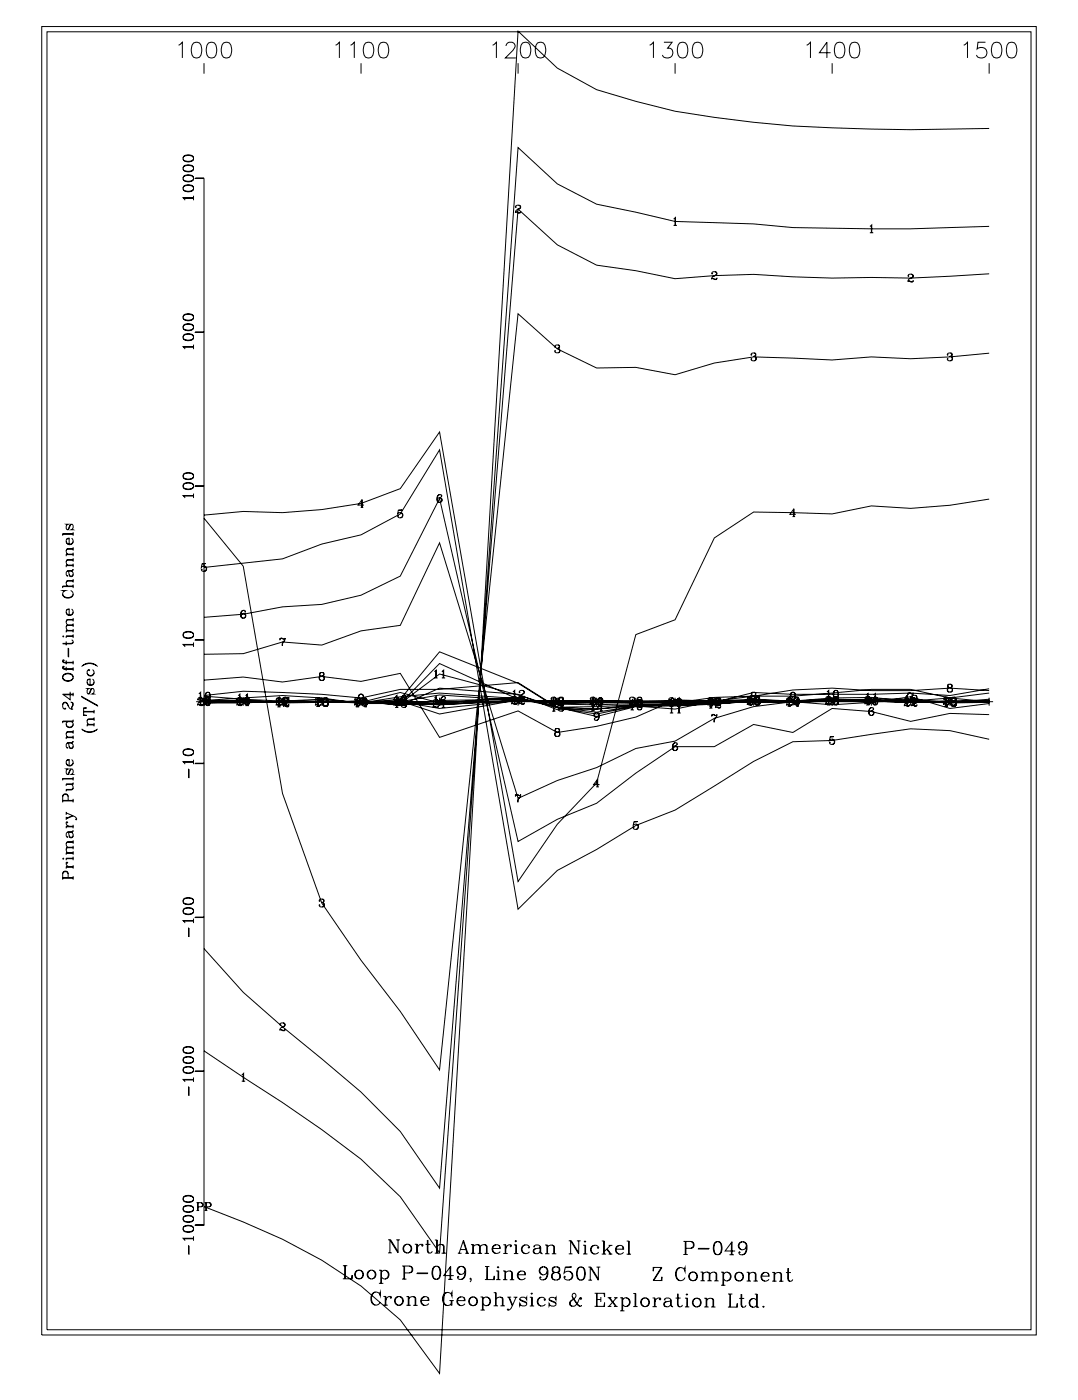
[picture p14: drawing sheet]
<svg xmlns="http://www.w3.org/2000/svg" width="215mm" height="279mm" viewBox="0 0 215 279" stroke-linecap="round" stroke-linejoin="round" font-family="sans-serif">
<g fill="none" stroke="#000" stroke-width=".2">
<path d="M8.3 5.3h198.2v260.8h-198.2zM9.4 6.3h196.1v258.7h-196.1zM35.6 9l.7-.6v3.1M38.6 8.6a1.02 1.02 0 0 1 1.5 .4 2.6 2.6 0 0 1-.3 2.4 1.03 1.03 0 0 1-1.5-.4 2.6 2.6 0 0 1 .3-2.4zM40.7 12.6v2.1M41.6 8.6a1.02 1.02 0 0 1 1.4 .4 2.61 2.61 0 0 1-.3 2.4 1.03 1.03 0 0 1-1.4-.4 2.61 2.61 0 0 1 .3-2.4zM44.5 8.6a1.02 1.02 0 0 1 1.5 .4 2.57 2.57 0 0 1-.3 2.4 1.02 1.02 0 0 1-1.5-.4 2.65 2.65 0 0 1 .3-2.4zM66.9 9l.7-.6v3.1M69.9 9l.7-.6v3.1M72 12.6v2.1M72.8 8.6a1.02 1.02 0 0 1 1.5 .4 2.59 2.59 0 0 1-.3 2.4 1.02 1.02 0 0 1-1.5-.4 2.6 2.6 0 0 1 .3-2.4zM75.8 8.6a1.02 1.02 0 0 1 1.5 .4 2.57 2.57 0 0 1-.3 2.4 1.02 1.02 0 0 1-1.5-.4 2.65 2.65 0 0 1 .3-2.4z"/>
<path d="M98.2 9l.7-.6v3.1M100.9 9.2a.8 .8 0 0 1 .6-.8h.6a.77 .77 0 0 1 .4 1.2l-1.8 1.9h2.1M103.2 12.6v2.1M104.1 8.6a1.02 1.02 0 0 1 1.5 .4 2.59 2.59 0 0 1-.3 2.4 1.02 1.02 0 0 1-1.5-.4 2.6 2.6 0 0 1 .3-2.4zM107.1 8.6a1.02 1.02 0 0 1 1.5 .4 2.57 2.57 0 0 1-.3 2.4 1.02 1.02 0 0 1-1.5-.4 2.65 2.65 0 0 1 .3-2.4zM129.5 9l.7-.6v3.1M132.3 8.4h1.6l-.8 1.2a1 1 0 0 1 1 1.2 1 1 0 0 1-1.3 .7l-.5-.1-.3-.4M134.5 12.6v2.1M135.4 8.6a1.02 1.02 0 0 1 1.5 .4 2.6 2.6 0 0 1-.3 2.4 1.03 1.03 0 0 1-1.5-.4 2.59 2.59 0 0 1 .3-2.4zM138.4 8.6a1.02 1.02 0 0 1 1.5 .4 2.54 2.54 0 0 1-.3 2.4 1.02 1.02 0 0 1-1.5-.4 2.64 2.64 0 0 1 .3-2.4zM160.8 9l.7-.6v3.1M165.5 10.5h-2.2l1.5-2.1v3.1"/>
<path d="M165.8 12.6v2.1M166.7 8.6a1.02 1.02 0 0 1 1.5 .4 2.61 2.61 0 0 1-.3 2.4 1.03 1.03 0 0 1-1.5-.4 2.61 2.61 0 0 1 .3-2.4zM169.7 8.6a1.01 1.01 0 0 1 1.5 .4 2.55 2.55 0 0 1-.3 2.4 1.02 1.02 0 0 1-1.5-.4 2.62 2.62 0 0 1 .3-2.4zM192.1 9l.7-.6v3.1M196.4 8.4h-1.5l-.2 1.4a1.11 1.11 0 0 1 1.7-.1 1.11 1.11 0 0 1-.2 1.7 1.11 1.11 0 0 1-1.6-.4M197.1 12.6v2.1M198 8.6a1.02 1.02 0 0 1 1.5 .4 2.61 2.61 0 0 1-.3 2.4 1.03 1.03 0 0 1-1.5-.4 2.61 2.61 0 0 1 .3-2.4zM201 8.6a1.02 1.02 0 0 1 1.5 .4 2.57 2.57 0 0 1-.3 2.4 1.02 1.02 0 0 1-1.5-.4 2.62 2.62 0 0 1 .3-2.4zM36.5 37.6a.94 .94 0 0 0 1.2 .6l.5-.1a.65 .65 0 0 0 .4-.6 .65 .65 0 0 0-.4-.6 1.75 1.75 0 0 0-1.6 .2 .56 .56 0 0 0 .3 .9 1.23 1.23 0 0 0 1.7-.4M36.5 37.4a1.32 1.32 0 0 1 2.1 0M36.5 35.6a1.13 1.13 0 0 0 1.7 .5 .64 .64 0 0 0 .4-.6 .64 .64 0 0 0-.4-.6 1.67 1.67 0 0 0-1.6 .2 .56 .56 0 0 0 .3 .9 1.23 1.23 0 0 0 1.7-.4M36.5 35.4a1.34 1.34 0 0 1 2.1 0"/>
<path d="M36.5 33.7a.94 .94 0 0 0 1.2 .6l.5-.1a.65 .65 0 0 0 .4-.6 .65 .65 0 0 0-.4-.6 1.78 1.78 0 0 0-1.6 .2 .57 .57 0 0 0 .3 .9 1.22 1.22 0 0 0 1.7-.4M36.5 33.5a1.32 1.32 0 0 1 2.1 0M36.5 31.7a1.13 1.13 0 0 0 1.7 .5 .64 .64 0 0 0 .4-.6 .64 .64 0 0 0-.4-.6 1.68 1.68 0 0 0-1.6 .2 .56 .56 0 0 0 .3 .9h1.3l.4-.4M36.5 31.5a1.32 1.32 0 0 1 2.1 0M36.6 39.5h2M38.6 39.4h-2.1l.4 .5M38.6 39v.9M38.9 35.5l1.7 .1zM39.1 35.5h1.6v208.7h-1.6M197.1 25.6a413.4 413.4 0 0 1-39.1-.5l-7.8-.7-7.8-1-7.9-1.2-7.8-2-7.8-2.3-7.8-4.3-7.9-7.4-15.6 267.6-7.8-10.7-7.8-6.8-7.9-5.1-7.8-4.2-7.8-3.4-7.8-3.1M102.8 41.2v.1h-.1a.53 .53 0 0 1 .6-.4 .53 .53 0 0 1 .5 .4l-.3 .3a.76 .76 0 0 0-.8 .9M103.4 40.9l.3 .3a.58 .58 0 0 1-.6 .6"/>
<path d="M103.8 42.2l-.2 .2-.9-.1M103.8 42.1l-.2 .4-.7-.3M134.2 43.6l.4-.2v1.5M134.2 44.9h.7M134.5 43.4v1.5M141.9 54.4l.1 .1h-.2a.53 .53 0 0 1 .6-.4 .53 .53 0 0 1 .5 .5l-.3 .3a.77 .77 0 0 0-.8 .8M142.5 54.2l.2 .1 .1 .3-.6 .5M142.9 55.5l-.2 .1-.6-.1-.3 .1M142.9 55.3l-.2 .4-.6-.2M173.4 45.1l.3-.3v1.6M173.4 46.4h.6M173.7 44.9v1.5"/>
<path d="M181 54.9l.1 .1h-.1a.53 .53 0 0 1 .5-.4 .53 .53 0 0 1 .5 .5l-.3 .3a.77 .77 0 0 0-.7 .8M181.6 54.6l.3 .3a.59 .59 0 0 1-.6 .6M182 56l-.2 .1-.6-.1-.2 .1M182 55.8l-.1 .4-.7-.2M197.1 45.1a465.9 465.9 0 0 1-39.1 .3l-7.8-.8-15.7-.5-7.8-1.8-7.8-1.6-7.8-4-7.9-7.3-15.6 220.3-7.8-11.2-7.8-7.5-7.9-5.8-7.8-5.4-15.6-10.3M197.1 54.6l-15.6 .8-7.8-.1-7.9 .1-7.8-.2-7.8-.5-7.8 .2-7.9 .7-7.8-1.6-7.8-1.2-7.8-4-7.9-7.1-15.6 195.1-7.8-11.3-7.8-7.8-15.7-13-7.8-6.9-7.8-8.7M36.5 67.3a1.13 1.13 0 0 0 1.7 .5 .64 .64 0 0 0 .4-.6 .64 .64 0 0 0-.4-.6 1.75 1.75 0 0 0-1.6 .2 .56 .56 0 0 0 .3 .9 1.23 1.23 0 0 0 1.7-.4M36.5 67.1a1.32 1.32 0 0 1 2.1 0M36.5 65.3a.94 .94 0 0 0 1.2 .6l.5-.1a.64 .64 0 0 0 .4-.6 .64 .64 0 0 0-.4-.6 1.67 1.67 0 0 0-1.6 .2 .55 .55 0 0 0 .3 .9 1.23 1.23 0 0 0 1.7-.4M36.5 65.1a1.34 1.34 0 0 1 2.1 0M36.5 63.3a1.13 1.13 0 0 0 1.7 .5 .64 .64 0 0 0 .4-.6 .64 .64 0 0 0-.4-.6 1.75 1.75 0 0 0-1.6 .2 .57 .57 0 0 0 .3 .9h1.3l.4-.4M36.5 63.1a1.32 1.32 0 0 1 2.1 0"/>
<path d="M36.6 69.2h2M38.6 69.1h-2.1l.4 .5M38.6 68.7v.9M38.9 66.2l1.7 .1zM110.6 69.1h.1h-.2a.49 .49 0 0 1 .6-.3 .49 .49 0 0 1 .4 .4l-.1 .2h-.4M111.2 68.8l.2 .2v.4h-.2l.2 .1a.43 .43 0 0 1 .2 .5 .43 .43 0 0 1-.4 .3h-.5l-.2-.3 .1-.1v.1M111.4 69.6l.1 .4-.3 .3M149.7 70.6v.2v-.1a.49 .49 0 0 1 .5-.4 .49 .49 0 0 1 .4 .5v.2h-.5M150.3 70.4l.3 .2-.1 .4h-.2l.4 .4a.42 .42 0 0 1-.4 .5l-.5-.1-.1-.3v.1M150.6 71.2v.4l-.3 .3M188.9 70.6v.2l-.1-.1a.49 .49 0 0 1 .5-.4 .49 .49 0 0 1 .5 .5l-.1 .2h-.5M189.5 70.4l.2 .2-.1 .4h-.1l.3 .4a.42 .42 0 0 1-.3 .5l-.6-.1v-.3v.1"/>
<path d="M189.7 71.2l.1 .4-.3 .3M197.1 70.4l-7.8 .7-7.8 .4-7.8-.4-7.9 .7-15.6-.7-7.8 1.3-7.9 2.3-7.8-1.5-7.8 .1-7.8-3.8-7.9-7-15.6 150.8-7.8-11.7-7.8-10.2-7.9-11.4-7.8-21.8-7.8-45.3-7.8-9.6M36.5 97a1.2 1.2 0 0 0 2.1 0v-.2a1.13 1.13 0 0 0-1.7-.5l-.3 .2a.56 .56 0 0 0 .3 .9 1.23 1.23 0 0 0 1.7-.4M36.5 96.8a1.33 1.33 0 0 1 2.1 0M36.5 95a.94 .94 0 0 0 1.2 .6l.5-.1a.65 .65 0 0 0 .4-.6 .65 .65 0 0 0-.4-.6 1.75 1.75 0 0 0-1.6 .2 .56 .56 0 0 0 .3 .9 1.23 1.23 0 0 0 1.7-.4M36.5 94.8a1.32 1.32 0 0 1 2.1 0M36.6 98.9h2M38.6 98.8h-2.1l.4 .5M38.6 98.4v.9M38.9 96.8l1.7 .1zM72.1 99.7v1.4M87.6 98.6a.94 .94 0 0 0-.1 1.6"/>
<path d="M87.7 99.2l.3 .4v.3l-.3 .3M88 98.8v.2v-.2a.55 .55 0 0 0-.6-.2 .55 .55 0 0 0-.3 .7v.4a.51 .51 0 0 0 .6 .5 .51 .51 0 0 0 .4-.6 .51 .51 0 0 0-.7-.3l-.2 .3M197.1 99.5l-7.8 1.2-7.8 .6-7.8-.5-7.9 1.6-15.6-.3-7.8 5.1-7.9 16.3-7.8 3-7.8 29.6-7.8 8.2-7.9 11.4-15.6-89.6-7.8 11.3-7.8 2.9-7.9 1.3-7.8 .6-7.8-.3-7.8 .8M12.5 118.5a1.17 1.17 0 0 0 2.1 0M12.5 116.9h2.1M12.5 106.5h2.1M13.2 108a.73 .73 0 0 0 .7 .5 .73 .73 0 0 0 .7-.5M13.2 112.7h1.4M13.2 110.5h1.4M13.6 113.8l.3 1 .4 .1a.63 .63 0 0 0 0-1.1M13.8 114.5a.41 .41 0 0 0 .4 .3 .41 .41 0 0 0 .4-.3M13.8 107.4l-.5 .1"/>
<path d="M14.1 117.7a.77 .77 0 0 1 .5 .9 .77 .77 0 0 1-.8 .6 .91 .91 0 0 1-1-.2 .91 .91 0 0 1-.2-1l.2-.2-.3-.1h.6l-.3 .1M14.2 104.5l-.5 1h-.4a.67 .67 0 0 1 .1-.9l.2-.1h-.4l.2 .1M14.3 107.3a.7 .7 0 0 1 .2 1 .7 .7 0 0 1-1.1 0 .7 .7 0 0 1 .2-1h.2v1.2M14.4 105.5l.2 .1h-.4l.4-.4v-.4l-.2-.3h-.3l-.6 1.1M14.6 115.7h-1.1a.63 .63 0 0 0 0 1.1M14.6 115.8h-1.1l-.3 .3M14.6 113.5l-.3 .2h-.7l-.3 .2a.67 .67 0 0 0 .1 .9v-.1M14.6 113.4l-.3 .4h-.9M14.6 111.6h-1.1a.63 .63 0 0 0 0 1M14.6 111.6h-1.1l-.3 .3M14.6 109.4h-1.1a.64 .64 0 0 0 0 1.1M14.6 109.5h-1.1l-.3 .3"/>
<path d="M14.6 106.1v.7M14.6 109.1v.7M14.6 110.2v.7M14.6 111.2v.7M14.6 112.3v.7M14.6 115.4v.7M14.6 116.5v.7M14.6 110.5h-1.4v.4M14.6 112.6h-1.4v.4M14.6 106.4h-2.1v.4M14.6 116.8h-2.1v.4M40.3 112.4l.7-.1h-.7l-.2 .8a.56 .56 0 0 1 .9-.2 .56 .56 0 0 1 0 .8 .56 .56 0 0 1-.9-.2l.1-.1v.2"/>
<path d="M40.7 113.1l15.6-1.7 7.8-3 7.9-1.8 7.8-4.2 7.8-12.7 15.6 91.5 7.9-7.7 7.8-4.2 7.8-4.8 7.8-3 15.7-9.7 7.8-4 7.8-.2 15.7-2.3 7.8 .3 7.8 1.8M40.7 112.8l.2 .1a.55 .55 0 0 1 .2 .5 .55 .55 0 0 1-.4 .5M71.9 101.1h.5M72.5 100.7h-1.1l.8-1.1v1.5M79.4 101.7l.8-.1h-.8l-.1 .8a.56 .56 0 0 1 .8-.2 .56 .56 0 0 1 0 .9 .56 .56 0 0 1-.8-.2v-.1v.1M79.8 102.2l.4 .2a.56 .56 0 0 1-.4 .8M157.9 103h.6M158.2 101.6v1.4M158.6 102.5h-1.2l.8-1.1v1.6M12.5 135.1a1.08 1.08 0 0 0 1.1 .7 1.08 1.08 0 0 0 1-.9 1.08 1.08 0 0 0-1.1-.7 1.08 1.08 0 0 0-1 .9 1.2 1.2 0 0 0 2.1 0M12.5 134.9a1.2 1.2 0 0 1 2.1 0M12.5 133.1l.3 .2h1.8"/>
<path d="M12.5 131.8l.3 .2h1.8M12.5 126.8h.2l-.1 .1zM12.6 132.9l.1 .1 .1-.1h-.3l.1 .4 .2 .1h1.8M12.6 131.6h.2l-.1-.1-.2 .1 .1 .4 .2 .1h1.8M12.7 138.5h1.9M13.2 122.1a.73 .73 0 0 0 .7 .5 .73 .73 0 0 0 .7-.5M13.2 127.8v.8M13.2 131.6v.8M13.2 132.9v.8M13.2 126.8h1.4M13.2 125.8h1.4M13.6 129.2l.1 1.7z"/>
<path d="M13.8 121.5l-.5 .1M14 137.9v1.6l-1.5-1.1h2.1M14.1 140l.5 .2v.4l-.3 .5M14.3 140l.2 .3-.2 .8 .1 .3M14.3 127.5a.42 .42 0 0 1 .2 .7l-2 .1M14.3 121.4a.7 .7 0 0 1 .2 1 .7 .7 0 0 1-1.1 0 .7 .7 0 0 1 .2-1h.2v1.2M14.6 128l-.4 .2h-1.7M14.6 124.6h-1.1a.64 .64 0 0 0 0 1.1M14.6 124.7h-1.1l-.3 .3M14.6 123.5h-1.1a.63 .63 0 0 0 0 1.1M14.6 123.6h-1.1l-.3 .3M14.6 123.2v.7"/>
<path d="M14.6 124.3v.7M14.6 125.4v.7M14.6 126.4v.7M14.6 131.7v.7M14.6 133v.7M14.6 138.1v.7M14.6 125.7h-1.4v.4M14.6 126.7h-1.4v.4M16.3 138.8l3.1 1.9zM16.3 132.9a2.14 2.14 0 0 1 3.1 0M16.5 132.7l.4-.2a2.52 2.52 0 0 1 2.4 .2M17.4 136a.73 .73 0 0 0 .7 .5 .73 .73 0 0 0 .7-.5"/>
<path d="M17.4 134.1a.73 .73 0 0 0 .7 .6 .73 .73 0 0 0 .7-.6M18 135.4l-.5 .1M18.4 137.2l-.6 1.1h-.2l-.2-.3 .1-.6 .3-.2h-.4l.2 .1M18.4 135.3a.7 .7 0 0 1 .2 1.1 .7 .7 0 0 1-1 0 .7 .7 0 0 1 .2-1.1h.2v1.2M18.4 133.5a.7 .7 0 0 1 .2 1 .7 .7 0 0 1-1 0 .7 .7 0 0 1 .2-1v.2l-.1-.1M18.6 138.2l.2 .1h-.4l.4-.4v-.4l-.2-.3h-.4l-.5 1.1M36.5 126.7a.94 .94 0 0 0 1.2 .6l.5-.1a.64 .64 0 0 0 .4-.6 .64 .64 0 0 0-.4-.6 1.69 1.69 0 0 0-1.6 .2 .56 .56 0 0 0 .3 .9 1.22 1.22 0 0 0 1.7-.4M36.5 126.5a1.34 1.34 0 0 1 2.1 0M36.6 128.5h2M38.6 128.4h-2.1l.4 .5M38.6 128.1v.8M38.9 127.5l1.7 .1z"/>
<path d="M39.1 139.9h2.4M39.5 139.4v.1h-.1a.53 .53 0 0 1 .5-.4 .53 .53 0 0 1 .5 .4l-.3 .3a.77 .77 0 0 0-.7 .8M39.6 138.3l.4-.3v1.5M39.6 139.1l.4-.3v1.6M39.6 139.5h.7M39.9 138v2.4M40.1 139.1l.2 .1 .1 .3-.6 .5M40.7 139.9h156.4M40.7 123l7.8-.6 7.8-1.4 7.8-.5 7.9-1.9 7.8-3.8 7.8-15.4 15.6 68.3 7.9-4.4 7.8-3.2 7.8-6 7.8-5.3h7.9l7.8-4.4 7.8 1.6 7.8-4.8 7.9 .6 7.8 2 7.8-1.6 7.8 .2M40.7 130.4l7.8-.1 7.8-2.3 7.8 .6 7.9-2.9 7.8-1.1 7.8-16.4 15.6 50.9 7.9-3.5 7.8-2.6 7.8-3.8 7.8-1.5 7.9-4.5 7.8-2.4 7.8-.9 7.8 .6 7.9-.5 7.8-1.1 7.8 2.3 7.8-1M40.7 135.6l7.8-.7 7.8 1 7.8-1.1 7.9 1 7.8-1.6 7.8 12.8 15.6-5.3 7.9 4.3 7.8-1.2 7.8-1.9 7.8-3.4 7.9 .2 7.8-.9 7.8-1.3 7.8-.3 7.9 .5h7.8l7.8-.5 7.8 .5M40.7 139.6a654.8 654.8 0 0 0 31.3 .1l7.8 .5 7.8-7.9 15.6 7.1 7.9 1 7.8 .1 7.8-.3 7.8 .3 15.7-.9 15.6 .1 7.9-.2 7.8 .5 15.6-.1-7.8-.8-7.8 .6-7.8-.7-7.9 .1-7.8 .6-7.8-.3-7.8 .3-7.9 1.6-7.8-.6-7.8 1.3-7.8-1-7.9-2.5-15.6-4.2-7.8 5.9h-7.8l-7.9-1.1-7.8-.5z"/>
<path d="M40.7 139.7l31.3 .3 7.8-2 7.8 2.1 15.6-1.1 7.9 2 7.8 .3 7.8-.8h7.8l15.7-1 7.8 .2 7.8-.3 23.5 .6 7.8-.3M40.7 139.7h7.8l7.8 .3 15.7-.1 7.8 .6 7.8-.9 15.6-.2 7.9 .8a510.5 510.5 0 0 1 31.3 0l7.8-.3h7.8a654.9 654.9 0 0 1 31.3 .1l7.8-.3M40.7 139.9l31.3 .1 7.8-.1 7.8-1.4 15.6 1.1 7.9 .1 39.1 .2 23.5-.3 7.8 .4 15.6-.1M40.7 139.7l7.8 .2 54.7-.2 15.7 .2 31.3-.2 7.8 .2 15.7-.4 7.8 .5 7.8-.3 7.8 .2M40.7 139.1v1.6M41 138.9l.8-.1h-.8l-.1 .8a.56 .56 0 0 1 .8-.2 .56 .56 0 0 1 0 .8 .56 .56 0 0 1-.8-.2h.1v.1M41.3 138a.9 .9 0 0 0 0 1.5h.2a.91 .91 0 0 0 0-1.5 .85 .85 0 0 0-.4 1.4l.2 .1M41.3 139.1a.9 .9 0 0 0 0 1.5h.2a.91 .91 0 0 0 0-1.5 .85 .85 0 0 0-.4 1.4l.2 .1M41.5 138a1.01 1.01 0 0 1 0 1.5M41.5 139.4l.3 .4v.4l-.3 .2M41.5 139.1a1.01 1.01 0 0 1 0 1.5M47.3 139.4v.1h-.1a.53 .53 0 0 1 .6-.4 .53 .53 0 0 1 .5 .4l-.3 .3a.77 .77 0 0 0-.8 .8"/>
<path d="M47.4 138.6l.4-.3v1.6M47.4 139.3l.4-.3v1.5M47.4 139.9h.7M47.7 139.9h1.6M47.7 138.4v2.1M47.9 139.1l.2 .1 .1 .3-.6 .5M48.5 121.6a.94 .94 0 0 0-.1 1.6M48.5 139.1v1.6M48.6 122.3l.3 .4v.3l-.3 .2M48.9 121.9v.1v-.1a.54 .54 0 0 0-.6-.2 .54 .54 0 0 0-.3 .6v.5a.51 .51 0 0 0 .5 .5 .51 .51 0 0 0 .5-.6 .51 .51 0 0 0-.7-.4l-.3 .4M48.9 138.6l.4-.3v1.6M48.9 139.4l.4-.3v1.5"/>
<path d="M48.9 139.9h.7M49.2 139a.95 .95 0 0 0-.1 1.5M49.2 138.4v2.2M49.3 139.5l.4 .5-.1 .3-.3 .2M49.6 139.2v.1l.1-.1a.49 .49 0 0 0-.5-.2 .49 .49 0 0 0-.4 .3 .8 .8 0 0 0 .3 1.2 .49 .49 0 0 0 .6-.4 .49 .49 0 0 0-.4-.5 .49 .49 0 0 0-.5 .4M55.1 139.4l.1 .1h-.2a.53 .53 0 0 1 .6-.4 .53 .53 0 0 1 .5 .4l-.3 .3a.77 .77 0 0 0-.8 .8M55.3 139.6l.3-.3v1.6M55.3 139.3l.3-.3v1.5M55.5 139.9h1.6M55.6 139v1.9M55.7 139.1l.2 .1 .1 .3-.6 .5M55.8 127.5l.2-.3 .5 .2 .3-.2v.4a1.25 1.25 0 0 0-.5 1.1"/>
<path d="M55.8 127.2v.4M55.9 127.3h.3l.3 .1M56.3 139.1v1.6M56.5 139.3l.3-.3 .5 .2 .3-.2-.1 .4-.5 .8v.3M56.5 139v.4M56.6 139.6v.2l-.1-.1a.54 .54 0 0 1 .6-.4 .54 .54 0 0 1 .5 .5l-.3 .3a.77 .77 0 0 0-.8 .8M56.6 139.1l.3-.1 .4 .2M56.6 139.4v.1h-.1a.53 .53 0 0 1 .6-.4 .53 .53 0 0 1 .5 .4l-.3 .3a.79 .79 0 0 0-.8 .8M56.8 127.6a1.1 1.1 0 0 0-.6 1.1M57.2 139.3l.2 .2 .1 .3-.6 .4M57.2 139.1l.2 .1 .1 .3-.6 .5M57.5 139.4a1.1 1.1 0 0 0-.5 1.1"/>
<path d="M62.9 139.4l.1 .1h-.1a.53 .53 0 0 1 .5-.4 .53 .53 0 0 1 .5 .4l-.3 .3a.77 .77 0 0 0-.7 .8M63.1 139.5l.4-.3v1.6M63.3 139.9h1.6M63.4 139.3v1.5M63.5 139.1l.3 .1v.3l-.6 .5M64 134.1h-.2l-.1 .4a.54 .54 0 0 0 .9 0v-.2a.54 .54 0 0 0-.8-.2v.4l.2 .2M64 134.7l-.4 .3a.52 .52 0 0 0 .6 .6 .52 .52 0 0 0 .3-.8l-.2-.1M64 134.7l-.3 .3v.3l.3 .3M64.1 139.1v1.6M64.3 134.1l.2 .2-.1 .3-.1 .1M64.3 134.7l.3 .3-.1 .5-.2 .1M64.4 139.5v.2l-.1-.1a.49 .49 0 0 1 .6-.4 .49 .49 0 0 1 .4 .5l-.1 .1-.4 .1"/>
<path d="M64.4 139.4v.1l-.1-.1 .2-.2a.58 .58 0 0 1 .8 .1l-.1 .4h-.4M64.7 139.2l-.2 .1-.1 .4a.53 .53 0 0 0 .9 0v-.3a.52 .52 0 0 0-.7-.1l-.1 .4 .2 .2M64.7 139.9l-.4 .3a.52 .52 0 0 0 .7 .6 .52 .52 0 0 0 .2-.9h-.2M64.7 139.9l-.3 .3v.3l.3 .3M65 139.9l.2-.2v-.3l-.2-.2 .2 .2v.3l-.2 .2 .4 .4a.41 .41 0 0 1-.4 .5l-.5-.1-.2-.2 .1-.2v.2M65 139.9l.3 .3-.1 .4-.2 .2 .3-.3-.1-.5M65 139.1l.2 .2v.2l-.2 .2 .2 .1a.44 .44 0 0 1 .2 .5 .44 .44 0 0 1-.4 .3h-.5l-.2-.3 .1-.1v.1M65.2 139.9l.1 .4-.3 .3M70.8 139.4v.1h-.1a.53 .53 0 0 1 .5-.4 .53 .53 0 0 1 .5 .4l-.3 .3a.77 .77 0 0 0-.7 .8M70.9 139.6l.4-.3v1.6M70.9 139.5l.4-.3v1.6M71.2 139.9h1.5"/>
<path d="M71.2 139.3v1.6M71.4 139.1l.2 .1v.3l-.5 .5M71.9 138.3l-.4 .5 .1 .3 .3 .2M72 139.1v1.6M72 138.3a.94 .94 0 0 1 0 1.6M72.4 138.9a.5 .5 0 0 1-.7 .4 .5 .5 0 0 1-.2-.8 .5 .5 0 0 1 .8-.1 .84 .84 0 0 1 .2 .9 .84 .84 0 0 1-.8 .6l-.2-.2 .1-.2v.2M72.6 139.2l-.3 .5v.2l.3 .3M72.8 139.2a.95 .95 0 0 1-.1 1.6M72.8 139.2v1.7M72.9 139.3l-.8 1.1h1.2M73.1 139.7a.5 .5 0 0 1-.6 .4 .5 .5 0 0 1-.3-.7 .5 .5 0 0 1 .8-.1 .81 .81 0 0 1 .2 1 .81 .81 0 0 1-.9 .4v-.3v.1M78.6 139.4v.1h-.1a.53 .53 0 0 1 .6-.4 .53 .53 0 0 1 .5 .4l-.3 .3a.77 .77 0 0 0-.8 .8"/>
<path d="M78.7 138.9l.4-.3v1.6M78.7 139.7l.4-.3v1.6M79 139.9h1.6M79 138.7v2.3M79.2 139.1l.2 .1 .1 .3-.6 .5M79.8 139.1v1.6M80.2 139.5l.7-.1h-.7l-.2 .8a.55 .55 0 0 1 .8-.2 .55 .55 0 0 1 0 .9 .55 .55 0 0 1-.8-.3h.1v.1M80.4 138.6a.9 .9 0 0 0 0 1.6h.2a.91 .91 0 0 0 0-1.6h-.2a1.01 1.01 0 0 0 0 1.6M80.4 139.1a.9 .9 0 0 0 0 1.5h.2a.91 .91 0 0 0 0-1.5 .85 .85 0 0 0-.4 1.4l.2 .1M80.6 138.6a1.01 1.01 0 0 1 0 1.6M80.6 140l.4 .4-.1 .4-.3 .2M80.6 139.1a1.01 1.01 0 0 1 0 1.5"/>
<path d="M86.4 139.7v.2l-.1-.1a.53 .53 0 0 1 .6-.4 .53 .53 0 0 1 .5 .5l-.3 .3a.75 .75 0 0 0-.8 .8M86.6 133.9l.3-.3v1.5M86.6 139.1l.3-.3v1.6M86.6 135.1h.6M86.8 139.9h1.6M86.9 133.6v1.5M86.9 138.9v1.5M87 139.4l.3 .3a.59 .59 0 0 1-.6 .6M87.6 139.1v1.6M88 133.9l.4-.3v1.5M88 139.7l.4-.3v1.6M88 135.1h.7"/>
<path d="M88.3 138.8a.95 .95 0 0 0 0 1.6M88.3 133.6v1.5M88.3 139.5v1.5M88.4 139.4l.4 .5-.1 .3-.3 .2M88.7 139.1v.1l.1-.1a.49 .49 0 0 0-.5-.3 .49 .49 0 0 0-.4 .4 .79 .79 0 0 0 .4 1.2 .49 .49 0 0 0 .6-.4 .49 .49 0 0 0-.4-.6 .49 .49 0 0 0-.6 .5M102.1 139.1v.1h-.1a.53 .53 0 0 1 .5-.4 .53 .53 0 0 1 .5 .5l-.3 .3a.75 .75 0 0 0-.7 .8M102.2 137.9l.4-.3v1.6M102.2 139l.4-.3v1.6M102.2 139.2h.7M102.5 139.9h1.5M102.5 137.7v2.6M102.7 138.8l.2 .5-.5 .4"/>
<path d="M103.2 139.1v1.6M103.6 137.9v.1h-.1a.53 .53 0 0 1 .5-.4 .53 .53 0 0 1 .5 .5l-.9 .6-.1 .5v-.5M103.6 138.9l.2-.1 .4 .1M103.6 139.1v.2l-.1-.1a.53 .53 0 0 1 .5-.4 .53 .53 0 0 1 .5 .5l-.3 .3a.77 .77 0 0 0-.7 .8M104.1 137.6l.3 .2v.3l-.6 .4M104.1 138.8l.3 .5-.6 .4M104.4 139.2a1.11 1.11 0 0 0-.5 1.1M104.5 138.9l-.2 .2-.6-.2-.2 .1 .2-.3 .5 .2 .3-.2-.1 .5-.4 .7v.4M104.5 138.8l-.1 .4-.7-.3M109.9 139.3v.1l-.1-.1a.53 .53 0 0 1 .6-.4 .53 .53 0 0 1 .5 .5l-.4 .3a.75 .75 0 0 0-.7 .8M110 139.4l.4-.3v1.5M110.3 139.9h1.6"/>
<path d="M110.3 139.2v2.5M110.5 139l.2 .1 .1 .3-.6 .5M111.1 139.1v1.6M111.4 139.3v.1l-.1-.1a.49 .49 0 0 1 .5-.4 .49 .49 0 0 1 .5 .5l-.1 .1-.5 .1M111.7 139.1l-.3 .1v.3a.52 .52 0 0 0 .9 0v-.2a.52 .52 0 0 0-.8-.1l-.1 .3 .3 .2M111.7 139.7l-.4 .3a.52 .52 0 0 0 .6 .7 .52 .52 0 0 0 .3-.9l-.2-.1M111.7 139.7l-.3 .3v.5l.3 .1M112 139.1l.2 .2-.1 .4h-.1M112 139.7l.3 .3-.1 .5-.2 .1M112 139a.37 .37 0 0 1 .1 .5l-.1 .1 .1 .1a.43 .43 0 0 1 .3 .5 .43 .43 0 0 1-.4 .3l-.6-.1-.1-.2 .1-.1v.1M112.2 139.8l.1 .4-.3 .3M117.7 139.3v.1l-.1-.1a.53 .53 0 0 1 .6-.4 .53 .53 0 0 1 .5 .5l-.3 .3a.75 .75 0 0 0-.8 .8"/>
<path d="M117.9 139.4l.3-.3v1.5M118.1 139.9h1.6M118.2 139.2v2.4M118.3 139l.3 .3a.59 .59 0 0 1-.6 .6M118.9 139.1v1.6M119.6 139.1l-.4 .4 .1 .3 .3 .2M119.7 139.1a.94 .94 0 0 1-.1 1.5M119.8 139.1v2.5M120.1 139.6a.5 .5 0 0 1-.7 .4 .5 .5 0 0 1-.2-.8 .5 .5 0 0 1 .7 0 .85 .85 0 0 1 .3 .9 .85 .85 0 0 1-.8 .5l-.2-.2 .1-.1v.1M125.5 139.3h.1h-.1a.53 .53 0 0 1 .5-.4 .53 .53 0 0 1 .5 .5l-.3 .3a.75 .75 0 0 0-.7 .8M125.7 139.7l.4-.3v1.6M125.9 139.9h1.6"/>
<path d="M126 139.5v2M126.1 139l.3 .3a.59 .59 0 0 1-.6 .6M126.7 139.1v1.6M127.1 139.5l.7-.1h-.7l-.2 .8a.55 .55 0 0 1 .9-.2 .55 .55 0 0 1 0 .9 .55 .55 0 0 1-.9-.3h.1v.1M127.4 139.9a.9 .9 0 0 0 0 1.6h.1a.91 .91 0 0 0 0-1.6 .86 .86 0 0 0-.3 1.5l.2 .1M127.4 139a.9 .9 0 0 0 0 1.5h.1a.91 .91 0 0 0 0-1.5 .86 .86 0 0 0-.3 1.4l.2 .1M127.5 139a1.01 1.01 0 0 1 0 1.5M133.4 139.4v.1h-.1a.53 .53 0 0 1 .5-.4 .53 .53 0 0 1 .5 .4l-.3 .3a.77 .77 0 0 0-.7 .8M133.5 139.5l.4-.3v1.6M133.8 139.9h1.5M133.8 139.3v2.8M133.9 139.1l.3 .1v.3l-.6 .5"/>
<path d="M134.5 139.1v1.6M135 139.4l.4-.3v1.5M135.3 139.2a.95 .95 0 0 0-.1 1.6M135.3 139.2v2.9M135.4 139.8l.3 .5v.2l-.3 .3M135.7 139.4v.2v-.2a.49 .49 0 0 0-.5-.2 .49 .49 0 0 0-.4 .4 .8 .8 0 0 0 .4 1.2 .49 .49 0 0 0 .6-.4 .49 .49 0 0 0-.4-.6 .49 .49 0 0 0-.6 .5M141.2 139.4l.1 .1h-.2a.53 .53 0 0 1 .6-.4 .53 .53 0 0 1 .4 .4l-.3 .3a.77 .77 0 0 0-.7 .8M141.3 139.9l.4-.3v1.5M141.3 139.5l.4-.3v1.6M141.6 139.9h1.6M141.6 139.3v1.8M141.8 139.1l.2 .1 .1 .3-.6 .5"/>
<path d="M142.4 139.1v1.6M142.6 139.5l.2-.3 .5 .2 .3-.2v.5l-.5 .7v.4M142.6 139.2v.5M142.7 139.9v.1l-.1-.1a.53 .53 0 0 1 .5-.3 .53 .53 0 0 1 .5 .4l-.3 .3a.79 .79 0 0 0-.7 .8M143.3 139.6l.2 .1 .1 .3-.6 .5M143.3 139.1l.2 .1 .1 .3-.6 .5M143.3 139.4l-.5-.1-.1 .2h-.1a.53 .53 0 0 1 .5-.4 .53 .53 0 0 1 .5 .4l-.3 .3a.79 .79 0 0 0-.7 .8M143.6 139.7a1.11 1.11 0 0 0-.6 1.1M149 139.3v.1l-.1-.1a.53 .53 0 0 1 .6-.4 .53 .53 0 0 1 .5 .5l-.3 .3a.75 .75 0 0 0-.8 .8M149.1 139l.4-.3v1.6M149.1 139.3l.4-.3v1.5M149.4 139.9h1.6"/>
<path d="M149.5 138.8v1.7M149.6 139l.3 .3a.59 .59 0 0 1-.6 .6M150 138h-.2l-.1 .4a.54 .54 0 0 0 .9 0v-.2a.53 .53 0 0 0-.7-.2l-.1 .4 .2 .2M150 138.6l-.3 .3a.51 .51 0 0 0 .6 .7 .51 .51 0 0 0 .3-.9l-.3-.1M150 138.6l-.3 .3 .1 .5 .2 .1M150.2 139.1v1.6M150.3 138l.3 .2-.1 .4h-.2M150.3 138.6l.3 .3v.3l-.3 .3M150.5 139v.2l-.1-.2 .2-.2a.59 .59 0 0 1 .8 .1l-.1 .4-.4 .1M150.5 139.3v.1l-.1-.1 .2-.3a.58 .58 0 0 1 .8 .2l-.1 .3-.4 .1M150.8 139h-.2l-.1 .4a.51 .51 0 0 0 .9 0v-.2a.51 .51 0 0 0-.8-.2 .38 .38 0 0 0 .2 .6M150.8 139.6l-.4 .3a.52 .52 0 0 0 .6 .6 .52 .52 0 0 0 .4-.7l-.3-.2"/>
<path d="M150.8 139.6l-.3 .3 .1 .5 .2 .1M151.1 138.7l.2 .2-.1 .4-.1 .1 .4 .4a.41 .41 0 0 1-.4 .5l-.5-.1-.2-.2 .1-.2v.2M151.1 139.6a.38 .38 0 0 0 .1-.6h-.1a.37 .37 0 0 1 .1 .5l-.1 .1 .1 .1a.43 .43 0 0 1 .3 .5 .43 .43 0 0 1-.4 .3l-.5-.1-.2-.2 .1-.1v.1M151.1 139.6l.3 .3v.3l-.3 .3 .3-.3-.1-.4M151.3 139.5l.1 .5-.3 .3M156.8 139.4l.1 .1h-.1a.53 .53 0 0 1 .5-.4 .53 .53 0 0 1 .5 .4l-.3 .3a.77 .77 0 0 0-.7 .8M157 139.5l.3-.3v1.6M157 139.3l.3-.3v1.5M157.2 139.9h1.6M157.3 139v1.8M157.4 139.1l.2 .1 .1 .3-.6 .5M157.9 138l-.3 .4v.3l.3 .2"/>
<path d="M158 139.1v1.6M158.1 138a.94 .94 0 0 1-.1 1.5M158.5 138.5a.51 .51 0 0 1-.7 .4 .51 .51 0 0 1-.3-.8 .51 .51 0 0 1 .8-.1 .85 .85 0 0 1 .3 1 .85 .85 0 0 1-.8 .5l-.2-.2v-.1v.1M158.7 139l-.4 .4 .1 .3 .3 .2M158.8 139a.94 .94 0 0 1 0 1.5M158.9 139.2v1.6M159 139.2l-.8 1.1h1.2M159.2 139.5a.5 .5 0 0 1-.7 .4 .5 .5 0 0 1-.2-.8 .5 .5 0 0 1 .8-.1 .84 .84 0 0 1 .2 1 .84 .84 0 0 1-.8 .5l-.2-.2 .1-.1v.1M164.6 139.1l.1 .1h-.1a.53 .53 0 0 1 .5-.4 .53 .53 0 0 1 .5 .5l-.3 .3a.75 .75 0 0 0-.7 .8M164.8 137.9l.4-.3v1.6M164.8 139.3l.4-.3v1.5M164.8 139.2h.7"/>
<path d="M165 139.9h1.6M165.1 137.7v2.8M165.2 138.8l.3 .5-.6 .4M165.8 139.1v1.6M166.2 139h.8h-.8l-.1 .7a.55 .55 0 0 1 .8-.2 .55 .55 0 0 1 0 .9 .55 .55 0 0 1-.8-.2v-.1v.1M166.5 137.6a.9 .9 0 0 0 0 1.6h.2a.91 .91 0 0 0 0-1.6h-.2a1.01 1.01 0 0 0 0 1.6M166.5 138.8a.9 .9 0 0 0 0 1.6h.2a.91 .91 0 0 0 0-1.6 .91 .91 0 0 0-.2 1.6M166.7 137.6a1.01 1.01 0 0 1 0 1.6M166.7 139.5l.3 .4v.4l-.3 .2M166.7 138.8a1.01 1.01 0 0 1 0 1.6M172.5 139.1v.1h-.1a.53 .53 0 0 1 .6-.4 .53 .53 0 0 1 .4 .5l-.3 .3a.76 .76 0 0 0-.7 .8M172.6 138.5l.4-.3v1.6"/>
<path d="M172.6 139.3l.4-.3v1.5M172.6 139.8h.7M172.9 139.9h1.6M172.9 138.3v2.2M173.1 138.8l.3 .5-.6 .4M173.7 139.1v1.6M174.1 138.5l.4-.3v1.6M174.1 139.1l.4-.3v1.6M174.1 139.8h.7M174.4 139a.95 .95 0 0 0-.1 1.5M174.4 138.3v2.1M174.5 139.5l.4 .5-.1 .3-.3 .2"/>
<path d="M174.8 139.2v.1l.1-.1a.49 .49 0 0 0-.5-.2 .49 .49 0 0 0-.4 .3 .79 .79 0 0 0 .3 1.2 .48 .48 0 0 0 .6-.4 .48 .48 0 0 0-.4-.5 .48 .48 0 0 0-.5 .4M180.3 139.5v.2l-.1-.1a.54 .54 0 0 1 .6-.4 .54 .54 0 0 1 .5 .5l-.3 .2a.77 .77 0 0 0-.8 .9M180.4 138.9l.4-.3v1.6M180.4 139.4l.4-.3v1.5M180.7 139.9h1.6M180.7 138.7v1.9M180.9 139.2l.2 .2 .1 .3-.6 .4M181 138.4l.2-.3 .5 .2 .3-.2-.1 .4a1.25 1.25 0 0 0-.4 1.2M181 138.1v.4M181 138.2h.3l.4 .1M181.5 139.1v1.6M181.7 139.4l.2-.3 .6 .2 .2-.2v.4l-.5 .8v.3"/>
<path d="M181.7 139.1v.4M181.8 138.9v.1h-.1a.53 .53 0 0 1 .6-.4 .53 .53 0 0 1 .4 .4l-.2 .3a.79 .79 0 0 0-.8 .9M181.8 139.2h.3l.4 .1M181.8 139.5v.2l-.1-.1a.54 .54 0 0 1 .6-.4 .54 .54 0 0 1 .4 .5l-.9 .6-.1 .5M181.9 138.5a1.11 1.11 0 0 0-.5 1.2M182.4 138.6l.2 .1 .1 .3-.6 .5M182.4 139.2l.2 .2 .1 .3-.6 .4M182.7 139.5a1.12 1.12 0 0 0-.5 1.1M182.7 139.9l-.2 .2-.8-.1M182.7 139.8l-.1 .4-.7-.3M188.1 139.3v.1l-.1-.1a.53 .53 0 0 1 .6-.4 .53 .53 0 0 1 .5 .5l-.3 .3a.75 .75 0 0 0-.8 .8M188.3 139.5l.3-.3v1.6"/>
<path d="M188.5 139.9h1.6M188.6 139.3v1.5M188.7 139l.3 .3a.59 .59 0 0 1-.6 .6M189.2 136.4l-.3 .1v.3a.54 .54 0 0 0 .9 0v-.2a.53 .53 0 0 0-.8-.1l-.1 .3 .3 .2M189.2 137l-.4 .3a.51 .51 0 0 0 .6 .7 .51 .51 0 0 0 .3-.9l-.2-.1M189.2 137l-.3 .3v.5l.3 .1M189.3 139.1v1.6M189.5 136.4a.37 .37 0 0 1 .1 .6h-.1M189.5 137l.3 .3-.1 .5-.2 .1M189.6 139.5v.2l-.1-.2 .2-.2a.59 .59 0 0 1 .8 .1l-.1 .4-.4 .1M189.6 139.3v.1l-.1-.1 .2-.3a.58 .58 0 0 1 .8 .2l-.1 .3-.4 .1M189.9 139.2l-.2 .1-.1 .4a.53 .53 0 0 0 .9 0v-.3a.52 .52 0 0 0-.7-.1l-.1 .4 .2 .2"/>
<path d="M189.9 139.9l-.4 .3a.52 .52 0 0 0 .6 .6 .52 .52 0 0 0 .4-.8l-.3-.1M189.9 139.9l-.3 .3 .1 .4 .2 .2M190.2 139.9l.2-.2v-.4l-.2-.1 .2 .2v.4l-.2 .1 .4 .4a.41 .41 0 0 1-.4 .5l-.5-.1-.2-.2 .1-.2v.2M190.2 139.9l.3 .3v.3l-.3 .3 .3-.3-.1-.5M190.2 139a.37 .37 0 0 1 .2 .5l-.2 .1 .2 .1a.43 .43 0 0 1 .2 .5 .43 .43 0 0 1-.4 .3l-.5-.1-.2-.2 .1-.1v.1M190.4 139.8l.1 .4-.3 .3M196.3 139.9h1.6M197.1 138.1l-7.8 1-7.8-1.7h-7.8l-15.7 1.4h-7.8l-7.8 .2-7.9 1.1-7.8 .7-7.8 2-7.8-1.8-7.9-4.9-15.6 1.3h-7.8l-7.8 1.7-7.9-.7-15.6-.6-7.8 .8M197.1 137.3l-7.8 1.3-7.8-.5-7.8 .3h-15.7l-7.8-.4-7.8 2-7.9 .6-7.8 .1-7.8 1.6-7.8-1.2-7.9-4.9-15.6-6.3-7.8 9.5-7.8 .7-7.9-.7-7.8 .3-7.8-.3-7.8-.6M197.1 139.4l-7.8 .6-7.8-.6h-7.8l-15.7 .3-7.8-.1-7.8 .8-7.9 .3h-7.8l-7.8 .6-7.8 .2-7.9-3.1-15.6-1.2-7.8 3.4-7.8-.9-15.7 .4-7.8-.6-7.8 .4M197.1 139.7l-15.6 .2-7.8-.3h-7.9l-15.6 .1-15.7 .4-7.8-.1-15.6 .1-7.9-.6-15.6 2.8-7.8-2.6-7.8 .2-15.7-.2-7.8 .4h-7.8l7.8-.2 7.8 .1 7.8-.1 7.9 .2 7.8-1.2 7.8-.8 15.6 1.1 7.9 1.8 7.8-.2 7.8-.3 15.7-.1 7.8-.7 7.8 .3 7.8-.3 7.9 .2 7.8-.2 7.8 .4 7.8-.1-15.6-.1-7.8-.3-7.9 .1a655 655 0 0 1-31.3-.1l-7.8 .3-23.5-.2-23.4 .3-7.8-.1-23.5 .1-7.8-.1M197.1 139.7l-7.8 .3h-7.8l-15.7-.4-39.1 .4-15.6-.1-7.9-.3-15.6 1.6-7.8-1.3a648.7 648.7 0 0 1-31.3-.2l-7.8 .2"/>
<path d="M197.1 139.6l-15.6 .4-15.7-.5-31.3 .6-15.6-.2-7.8 .1-7.9-.4-15.6 .9a892.9 892.9 0 0 0-46.9-.6M197.1 139.7l-15.6 .2-7.8-.3h-7.9l-7.8 .3-15.6-.2-31.3 .2-7.9-.2-23.4 .7-7.8-.5-31.3 .1M197.1 139.1v1.6M12.5 158.7a.56 .56 0 0 1 .5-.4 .56 .56 0 0 1 .6 .4M12.5 140.5l.1-.2a.46 .46 0 0 1 .7-.1l.4 .7M12.5 159.6h2.1M12.5 159.5h2.1M12.5 155.3h2.1M12.9 141.2h.1v.2a.71 .71 0 0 1-.5-.8 .71 .71 0 0 1 .6-.6l.4 .4a1.03 1.03 0 0 0 1.1 1M13.2 152.1a.73 .73 0 0 0 .7 .5 .73 .73 0 0 0 .7-.5M13.2 144.4a.73 .73 0 0 0 .7 .5 .73 .73 0 0 0 .7-.5M13.2 147h1.4"/>
<path d="M13.5 143.8a.66 .66 0 0 0-.1 1 .66 .66 0 0 0 1 0 .66 .66 0 0 0-.1-1M13.6 159.5l-.1-1.1a.55 .55 0 0 0-.6-.2 .55 .55 0 0 0-.4 .5v1.2M13.6 148.1l.3 1 .4 .1a.63 .63 0 0 0 0-1.1M13.8 151.5l-.5 .1M13.8 148.8a.41 .41 0 0 0 .4 .3 .41 .41 0 0 0 .4-.3M14.2 153.3l-.6 1.1h-.2l-.2-.3 .1-.6 .3-.2h-.4l.2 .1M14.3 156.4a.65 .65 0 0 1 0 1.1h-1.1M14.3 151.4a.7 .7 0 0 1 .2 1 .7 .7 0 0 1-1.1 0 .7 .7 0 0 1 .2-1h.2v1.2M14.4 154.3l.2 .1h-.4l.4-.4v-.4l-.2-.3h-.3l-.6 1.1M14.6 157.1l-.3 .2h-1.1v.4M14.6 147.8l-.3 .2-.9 .1a.67 .67 0 0 0-.1 .9l.2 .1-.1-.1M14.6 147.7l-.1 .3-.2 .1h-.9"/>
<path d="M14.6 145.8h-1.1a.64 .64 0 0 0 0 1.1M14.6 145.9h-1.1l-.3 .3M14.6 143.4v.4h-2.1M14.6 145.5v.7M14.6 146.6v.7M14.6 154.9v.7M14.6 156v.4h-1.4M14.6 159.2v.7M14.6 146.9h-1.4v.4M14.6 156.3h-1.4v.4M14.6 155.2h-2.1v.4M14.6 143.7h-2.1v.4"/>
<path d="M16.3 145.3a2.14 2.14 0 0 0 3.1 0M16.5 145.5l1.2 .4 .9-.1 .7-.3M16.7 141.2l.6-.1h-.6v1.5h.6l-.6-.1M16.7 141.9h2.1M16.7 141.8h2.1M17.4 144.5h1.4M18.8 143.3h-1.1a.63 .63 0 0 0 0 1.1M18.8 143.4h-1.1l-.3 .3M18.8 144.4h-1.4v.4M18.8 141.5v.7M18.8 143v.7M18.8 144.1v.7"/>
<path d="M36.5 150a.94 .94 0 0 0 1.2 .6l.5-.1a.64 .64 0 0 0 .4-.6 .64 .64 0 0 0-.4-.6 1.69 1.69 0 0 0-1.6 .2 .56 .56 0 0 0 .3 .9 1.22 1.22 0 0 0 1.7-.4M36.5 149.8a1.34 1.34 0 0 1 2.1 0M36.6 151.9h2M37.6 153.3l.1 1.7zM38.6 151.8h-2.1l.4 .5M38.6 151.4v.9M38.9 152.1l1.7 .1zM40.4 140.4l-.2 .2-.8-.1M40.4 140.3l-.1 .3-.7-.2h.7M47.4 140.5h.7M48.3 140.4l-.3 .2-.8-.1M48.3 140.3l-.2 .3-.7-.2"/>
<path d="M48.9 140.6h.7M55.3 140.9h.6M55.3 140.5h.6M56.1 140.4l-.2 .2-.9-.1M56.1 140.3l-.2 .3-.6-.2M57.6 140.7l-.3 .1-.8-.1M57.6 140.5l-.2 .4-.6-.2M57.6 140.4l-.3 .2-.8-.1M57.6 140.3l-.2 .3-.6-.2M63.1 140.8h.7M63.9 140.4l-.2 .2-.8-.1M63.9 140.3l-.1 .3-.7-.2"/>
<path d="M70.9 140.9h.7M70.9 140.8h.7M71.7 140.4l-.2 .2-.8-.1M71.7 140.3l-.1 .3-.7-.2M72.6 140.9h.5M72.6 140.6h.5M73.3 140.2h-1.2l.8-1.1v1.8M78.7 140.2h.7M78.7 141h.7M79.6 140.4l-.3 .2-.8-.1M79.6 140.3l-.2 .3-.7-.2M86.6 140.4h.6"/>
<path d="M87.4 140.8l-.2 .1h-.9M87.4 140.6l-.2 .4-.6-.2M88 141h.7M102.2 140.3h.7M102.7 158.7l.2-.4 .6 .3 .3-.3-.1 .5a1.26 1.26 0 0 0-.5 1.1M102.7 158.3v.5M102.8 158.5l.3-.1 .4 .2M103 140.2l-.2 .1h-.8M103 140l-.1 .4-.7-.2M103.7 158.8a1.12 1.12 0 0 0-.5 1.1M104.5 140.2l-.2 .1h-.8M104.5 140l-.1 .4-.7-.2"/>
<path d="M110 140.5l.4-.3v1.5M110 141.7h.7M110 140.6h.7M110.9 140.3l-.3 .1h-.8M110.9 140.2l-.2 .3-.7-.2M110.9 145.2l-.2 .1-.1 .4a.53 .53 0 0 0 .9 0v-.3a.53 .53 0 0 0-.7-.1 .38 .38 0 0 0 .1 .6M110.9 145.9l-.4 .3a.51 .51 0 0 0 .7 .6 .51 .51 0 0 0 .2-.8l-.2-.1M110.9 145.9l-.3 .3v.3l.3 .3M111.2 145.2l.2 .1a.38 .38 0 0 1-.2 .6M111.2 145.9l.3 .3v.3l-.3 .3M111.4 140.5v.1h-.1a.49 .49 0 0 1 .5-.4 .49 .49 0 0 1 .5 .4l-.1 .2-.5 .1M112 140.2l.2 .2-.1 .4-.1 .1h.1a.44 .44 0 0 1 .2 .5 .44 .44 0 0 1-.3 .3h-.6l-.1-.3 .1-.1v.1"/>
<path d="M112.2 141l.1 .4-.3 .3M117.9 140.4l.3-.3v1.5M117.9 141.6h.6M117.9 140.6h.6M118.7 140.3l-.3 .1h-.8M118.7 140.2l-.2 .3-.6-.2M118.8 142l-.4 .5 .1 .3 .3 .2M118.8 156.8h.5M119 142a.94 .94 0 0 1-.1 1.6M119 155.4v1.4M119.3 142.5a.51 .51 0 0 1-.6 .4 .51 .51 0 0 1-.3-.7 .51 .51 0 0 1 .8-.1 .85 .85 0 0 1 .2 .9 .85 .85 0 0 1-.7 .6l-.3-.2 .1-.2v.2M119.5 156.4h-1.2l.8-1.1v1.5"/>
<path d="M119.6 141.6h.5M119.6 140.5h.5M119.9 140.1l-.9 1.1h1.2M120.2 140.1h-1.2l.9-1.1v2.6M125.7 140.2l.4-.3v1.6M125.7 141.5h.6M125.7 141h.6M126.5 140.3l-.2 .1h-.8M126.5 140.2l-.2 .3-.6-.2M127.5 141l.4-.4-.1-.4-.3-.3a1.01 1.01 0 0 1 0 1.6M133.5 140.9l.4-.3v1.5M133.5 142.1h.7"/>
<path d="M133.5 140.8h.7M134.3 140.4l-.2 .2-.8-.1M134.3 140.3l-.1 .3-.7-.2M134.5 148a.94 .94 0 0 0 0 1.6M134.6 148.6l.4 .5-.1 .3-.3 .2M134.9 148.3v.1l.1-.1a.55 .55 0 0 0-.7-.2 .55 .55 0 0 0-.3 .6v.5a.51 .51 0 0 0 .6 .5 .51 .51 0 0 0 .4-.7 .51 .51 0 0 0-.7-.3l-.2 .4M135 140.9l.4-.3v1.5M135 142.1h.7M135 140.6h.7M141.3 141.1h.7M141.3 140.8h.7M141.8 142.7l.3-.3 .5 .2 .3-.2-.1 .4a1.26 1.26 0 0 0-.4 1.2"/>
<path d="M141.8 142.4v.4M141.9 142.5h.3l.4 .1M142.1 140.4l-.2 .2-.8-.1M142.1 140.3l-.1 .3-.7-.2M142.8 142.8a1.11 1.11 0 0 0-.5 1.2M143.6 140.9l-.2 .2-.8-.1M143.6 140.8l-.1 .3-.7-.2M143.6 140.4l-.2 .2-.8-.1M143.6 140.3l-.1 .3-.7-.2M149.1 140.3h.7M149.1 140.5h.7M150 140.3l-.3 .1h-.8"/>
<path d="M150 140.2l-.2 .3-.7-.2M157 140.8h.6M157 140.5h.6M157.8 140.4l-.2 .2-.8-.1M157.8 140.3l-.2 .3-.6-.2M158.7 140.8h.5M158.7 140.6h.5M159.4 140.2h-1.2l.8-1.1v1.7M164.8 140.5h.7M165.5 146.9l.7-.1h-.7l-.2 .8a.55 .55 0 0 1 .9-.3 .55 .55 0 0 1 0 .9 .55 .55 0 0 1-.9-.2h.2l-.1 .1M165.6 140.2l-.2 .1h-.8M165.6 140l-.1 .4-.7-.2"/>
<path d="M165.9 147.3l.4 .5-.1 .4-.3 .2M172.6 140.5h.7M173.4 140.2l-.2 .1h-.8M173.4 140l-.1 .4-.7-.2M173.7 141a.94 .94 0 0 0-.1 1.6M173.7 141.6l.4 .5-.1 .3-.3 .2M174 141.3v.1l.1-.1a.49 .49 0 0 0-.5-.3 .49 .49 0 0 0-.4 .4 .8 .8 0 0 0 .4 1.2 .49 .49 0 0 0 .6-.4 .49 .49 0 0 0-.4-.6 .49 .49 0 0 0-.6 .5M174.1 140.4h.7M180.4 140.2h.7M180.4 140.6h.7M181.3 140.5l-.3 .2-.8-.1M181.3 140.4l-.2 .4-.7-.3"/>
<path d="M182.7 140.5l-.2 .2-.8-.1M182.7 140.4l-.1 .4-.7-.3M188.3 140.8h.6M189.1 140.3l-.2 .1h-.9M189.1 140.2l-.2 .3-.6-.2M12.5 174.1a.57 .57 0 0 1 .5-.4 .57 .57 0 0 1 .6 .4M12.5 175h2.1M12.5 174.9h2.1M12.6 171.1v.2l-.1-.1zM13.2 162l1.4 .6a.81 .81 0 0 1 .7 .7h-.2l.1-.1M13.2 172.8h1.4M13.2 161.8v.6"/>
<path d="M13.2 162.8v.6M13.2 171.2h1.4M13.2 170.1h1.4M13.2 164.8h1.4M13.3 172l.1 .1 .1-.1-.2-.1a.57 .57 0 0 0 0 .6 .57 .57 0 0 0 .5 .2M13.3 163.9h.2l-.2-.1a.57 .57 0 0 0 0 .6 .57 .57 0 0 0 .5 .3M13.6 174.9v-.8a.55 .55 0 0 0-.6-.5 .55 .55 0 0 0-.5 .5v1.2M13.6 165.9l.3 1 .4 .1a.63 .63 0 0 0 0-1.1M13.8 166.6a.41 .41 0 0 0 .4 .3 .41 .41 0 0 0 .4-.3M14.4 162.6l-1.2 .5M14.6 168.9h-1.1a.64 .64 0 0 0 0 1.1M14.6 169h-1.1l-.3 .3"/>
<path d="M14.6 167.8h-1.1a.64 .64 0 0 0 0 1.1M14.6 167.9h-1.1l-.3 .3M14.6 165.6l-.3 .2-.9 .1a.67 .67 0 0 0-.1 .9l.2 .1-.1-.1M14.6 165.5l-.1 .3-.2 .1h-.9M14.6 164.4v.7M14.6 167.5v.7M14.6 168.6v.7M14.6 169.7v.7M14.6 170.8v.7M14.6 172.5v.6M14.6 174.6v.7M14.6 172.7h-1.4v.4"/>
<path d="M14.6 164.7h-1.4v.4M14.6 170h-1.4v.4M14.6 171.1h-1.4v.4M14.6 162.6l-1.4 .6M36.5 179.7a.94 .94 0 0 0 1.2 .6l.5-.1a.65 .65 0 0 0 .4-.6 .65 .65 0 0 0-.4-.6 1.75 1.75 0 0 0-1.6 .2 .57 .57 0 0 0 .3 .9 1.22 1.22 0 0 0 1.7-.4M36.5 179.5a1.32 1.32 0 0 1 2.1 0M63.7 179.5l.1 .1h-.2a.49 .49 0 0 1 .5-.4 .49 .49 0 0 1 .5 .5l-.1 .1-.4 .1M64.3 179.2l.2 .2-.1 .4-.1 .1 .1 .1a.44 .44 0 0 1 .3 .4 .44 .44 0 0 1-.4 .4l-.5-.1-.2-.2 .1-.2v.2M126.3 163.8h.8h-.8l-.1 .7a.56 .56 0 0 1 .8-.2 .56 .56 0 0 1 0 .9 .56 .56 0 0 1-.8-.2l.1-.1v.1M126.8 164.3l.4 .4-.1 .4-.3 .2M36.5 181.7a1.12 1.12 0 0 0 1.7 .5 .64 .64 0 0 0 .4-.6 .64 .64 0 0 0-.4-.6 1.67 1.67 0 0 0-1.6 .2 .57 .57 0 0 0 .3 .9 1.21 1.21 0 0 0 1.7-.4M36.5 181.5a1.34 1.34 0 0 1 2.1 0"/>
<path d="M36.6 183.6h2M37.6 185l.1 1.7zM38.6 183.5h-2.1l.4 .5M38.6 183.1v.9M38.9 182.8l1.7 .1zM64.5 180l.1 .5-.3 .3M36.5 213.4a1.2 1.2 0 0 0 2.1 0v-.2a1.12 1.12 0 0 0-1.7-.5l-.3 .2a.56 .56 0 0 0 .3 .9 1.23 1.23 0 0 0 1.7-.4M36.5 213.2a1.33 1.33 0 0 1 2.1 0M36.5 211.4a.94 .94 0 0 0 1.2 .6l.5-.1a.64 .64 0 0 0 .4-.6 .64 .64 0 0 0-.4-.6 1.67 1.67 0 0 0-1.6 .2 .55 .55 0 0 0 .3 .9 1.23 1.23 0 0 0 1.7-.4M36.5 211.2a1.34 1.34 0 0 1 2.1 0M36.5 209.4a1.13 1.13 0 0 0 1.7 .5 .64 .64 0 0 0 .4-.6 .64 .64 0 0 0-.4-.6 1.75 1.75 0 0 0-1.6 .2 .56 .56 0 0 0 .3 .9 1.23 1.23 0 0 0 1.7-.4M36.5 209.2a1.32 1.32 0 0 1 2.1 0"/>
<path d="M36.6 215.3h2M37.6 216.6l.1 1.7zM38.6 215.1h-2.1l.4 .5M38.6 214.8v.8M38.9 213.5l1.7 .1zM48.2 214.2l.4-.3v1.6M48.2 215.5h.7M48.5 214v1.5M55.9 204.2v.1l-.1-.1a.53 .53 0 0 1 .5-.3 .53 .53 0 0 1 .5 .4l-.3 .3a.77 .77 0 0 0-.7 .8M56.5 203.9l.3 .3a.58 .58 0 0 1-.6 .6M56.8 205.2l-.2 .2-.8-.1M56.8 205.1l-.1 .3-.7-.2"/>
<path d="M36.5 239.1a1.13 1.13 0 0 0 1.7 .5 .64 .64 0 0 0 .4-.6 .64 .64 0 0 0-.4-.6 1.67 1.67 0 0 0-1.6 .2 .56 .56 0 0 0 .3 .9 1.23 1.23 0 0 0 1.7-.4M36.5 238.9a1.34 1.34 0 0 1 2.1 0M39.2 239.7h.9a.41 .41 0 0 1 .4 .4 .41 .41 0 0 1-.4 .4h-.6M39.4 239.7v1.6M39.5 239.7v1.6M40.1 239.7l.3 .3-.1 .4-.2 .1M40.8 239.7h.9a.41 .41 0 0 1 .4 .4 .41 .41 0 0 1-.4 .4h-.6M41 239.7v1.6M41.1 239.7v1.6M41.7 239.7l.3 .3-.1 .4-.2 .1M36.5 245a.94 .94 0 0 0 1.2 .6l.5-.1a.65 .65 0 0 0 .4-.6 .65 .65 0 0 0-.4-.6 1.75 1.75 0 0 0-1.6 .2 .57 .57 0 0 0 .3 .9 1.22 1.22 0 0 0 1.7-.4M36.5 244.8a1.32 1.32 0 0 1 2.1 0"/>
<path d="M36.5 243a1.12 1.12 0 0 0 1.7 .5 .64 .64 0 0 0 .4-.6 .64 .64 0 0 0-.4-.6 1.68 1.68 0 0 0-1.6 .2 .57 .57 0 0 0 .3 .9h1.3l.4-.4M36.5 242.8a1.34 1.34 0 0 1 2.1 0M36.5 241.1a1.12 1.12 0 0 0 1.7 .5 .65 .65 0 0 0 .4-.6 .65 .65 0 0 0-.4-.6 1.76 1.76 0 0 0-1.6 .2 .56 .56 0 0 0 .3 .8 1.23 1.23 0 0 0 1.7-.3M36.5 240.9a1.32 1.32 0 0 1 2.1 0M36.6 246.9h2M37.6 248.3l.1 1.7zM38.6 246.8h-2.1l.4 .5M38.6 246.4v.9M38.9 244.1l1.7 .1zM39.2 241.3h.5M40.8 241.3h.5M68.3 254.9h1.9v-.7l-.1 .7"/>
<path d="M68.3 252.3h.9M68.7 252.3v2.6M68.8 252.3v2.6M71.4 253.2a.88 .88 0 0 0-.6 1.3 .88 .88 0 0 0 1.5 0 .88 .88 0 0 0-.6-1.3 .89 .89 0 0 0-.9 .7 .89 .89 0 0 0 .6 1M71.7 253.2a.92 .92 0 0 1 .6 .8 .92 .92 0 0 1-.6 .9M73.9 253.2a.88 .88 0 0 0-.6 1.3 .88 .88 0 0 0 1.5 0 .88 .88 0 0 0-.6-1.3 .89 .89 0 0 0-.9 .7 .89 .89 0 0 0 .6 1M74.2 253.2a.92 .92 0 0 1 .6 .8 .92 .92 0 0 1-.6 .9M74.8 257.5a1.48 1.48 0 0 0 0 2.6M75.5 255.8h.9M75.5 253.2h.5v2.6M75.7 257.9l.1 .4v-.8l-.1 .4a.97 .97 0 0 0-1.1-.3 .97 .97 0 0 0-.7 .9 1.14 1.14 0 0 0 .3 1.3 1.14 1.14 0 0 0 1.2 .2l.4-.5M75.9 253.2v2.6"/>
<path d="M76 253.6a.83 .83 0 0 1 1.3-.2 .83 .83 0 0 1 0 1.3 .83 .83 0 0 1-1.3-.1M76.4 258.4h.5v1.8M76.8 253.2a.91 .91 0 0 1 .6 .9 .91 .91 0 0 1-.6 .8M76.8 258.4v1.8M77.3 249.7h.8M77.3 247.1h.5l1.5 2.4M77.7 247.1v2.6M77.9 258.5l-.1 .2 .1 .1 .1-.3a.71 .71 0 0 0-.7 0 .71 .71 0 0 0-.4 .7M79 247.1h.7M79.3 247.1v2.6l-1.5-2.3M79.4 258.4a.88 .88 0 0 0-.6 1.4 .88 .88 0 0 0 1.5 0 .88 .88 0 0 0-.7-1.4 .89 .89 0 0 0-.8 .8 .89 .89 0 0 0 .6 1M79.6 258.4a.92 .92 0 0 1 .7 .9 .92 .92 0 0 1-.7 .9"/>
<path d="M80.1 254.9l.9 .1M80.1 252.3h1.5a.68 .68 0 0 1 .7 .7 .68 .68 0 0 1-.7 .7h-1M80.5 252.3v2.7M80.6 252.3v2.7M81 258.4h.5v1.8M81.1 248a.88 .88 0 0 0-.7 1.3 .88 .88 0 0 0 1.5 0 .88 .88 0 0 0-.6-1.3 .89 .89 0 0 0-.9 .8 .89 .89 0 0 0 .7 .9M81.3 248a.91 .91 0 0 1 .6 .9 .91 .91 0 0 1-.6 .8M81.4 258.4v1.8M81.5 258.8a.81 .81 0 0 1 1.4 0v1.4M81.6 252.3a.71 .71 0 0 1 .5 .7 .71 .71 0 0 1-.5 .7M82.4 258.4l.3 .4v1.4M82.7 249.8h.8"/>
<path d="M82.7 248h.5v1.8M83.1 248l-.1 1.8M83.1 253.7h2.1v.2h-2.1zM84 259.2h1.5a.86 .86 0 0 0-1.4-.6 .86 .86 0 0 0 .1 1.5 .92 .92 0 0 0 1.3-.3M84.2 248.1l-.2 .2 .2 .1 .1-.3a.71 .71 0 0 0-.8 0 .71 .71 0 0 0-.3 .7M84.6 258.5a.92 .92 0 0 0-.6 .8 .92 .92 0 0 0 .6 .9M84.8 248h1M85.2 247.2l.1 2.4a.53 .53 0 0 0 .9-.2M85.2 258.6l.1 .6M85.3 247.2v2.1l.2 .5M86.6 249.8h.9M86.7 247.2h.5l-.1 2.6"/>
<path d="M86.9 252.4a1.19 1.19 0 0 0-.8 1.5l.1 .6a.8 .8 0 0 0 .8 .5 .8 .8 0 0 0 .7-.5 2.17 2.17 0 0 0-.2-2 .71 .71 0 0 0-1.2 .4 1.54 1.54 0 0 0 .5 2.1M87 247.2v2.6M87.1 252.4l.2 .1a2.03 2.03 0 0 1 0 2.4l-.2 .1M87.2 248.4a.82 .82 0 0 1 1.3 0v1.4M88 249.8h.9M88 248l.4 .4v1.4M89.1 257.6a1.48 1.48 0 0 0 0 2.6M89.3 255h.9M89.6 259.2h.8M89.7 252.6v2.4M89.9 259.2v1M89.9 258l.2 .4v-.8l-.2 .4a.97 .97 0 0 0-1-.3 .97 .97 0 0 0-.7 .9 1.14 1.14 0 0 0 .2 1.2 1.14 1.14 0 0 0 1.3 .3l.2-.3"/>
<path d="M90.1 259.2v1M90.4 254.3l-2-.1 1.4-1.8v2.6M91.2 259.2h1.5a.85 .85 0 0 0-1.4-.6 .85 .85 0 0 0 .1 1.5 .92 .92 0 0 0 1.3-.2M91.2 249.8h.8M91.5 249.8l.9-2.6 .8 2.6M91.7 249.1h1.2M91.8 258.5a.92 .92 0 0 0-.6 .9 .92 .92 0 0 0 .6 .8M91.8 252.4a.83 .83 0 0 0-.6 .8 .83 .83 0 0 0 .6 .8M92.1 252.4l.2 .1a1.67 1.67 0 0 1-.4 2.5M92.4 247.6l.7 2.2M92.4 258.6l.1 .6M92.7 253.3a.81 .81 0 0 1-.9 .7 .81 .81 0 0 1-.7-1 .81 .81 0 0 1 1-.6l.3 .1a1.59 1.59 0 0 1-.5 2.5l-.6-.1-.1-.3 .1-.2 .1 .1-.1 .1"/>
<path d="M92.7 249.8h.8M93.8 255l-.1-.1 .1-.1a.47 .47 0 0 1-.1 .7M93.8 249.8h.9M93.9 248.1h.5l-.1 1.7M94.2 258.5a.88 .88 0 0 0-.6 1.4 .88 .88 0 0 0 1.4 0 .88 .88 0 0 0-.6-1.4 .89 .89 0 0 0-.9 .8 .89 .89 0 0 0 .7 .9M94.2 248.1v1.7M94.4 248.4a.81 .81 0 0 1 1.3 .1v1.3M94.4 258.5a.92 .92 0 0 1 .6 .9 .92 .92 0 0 1-.6 .8M95.2 249.8h.9M95.2 248.1l.4 .4v1.3M95.7 248.5a.81 .81 0 0 1 1.4 0v1.3M95.8 258.5h.5v2.6"/>
<path d="M96.2 258.5l-.1 2.6M96.3 258.9a.83 .83 0 0 1 1.2-.1 .83 .83 0 0 1 0 1.2 .83 .83 0 0 1-1.2-.1M96.6 249.8h.8M96.6 248.1l.4 .4-.1 1.3M96.6 255l1.9 .1v-.8l-.1 .8M96.7 252.4h.8M97 258.5a.91 .91 0 0 1 .6 .9 .91 .91 0 0 1-.6 .9M97 252.4v2.6M97.2 252.4l-.1 2.6M98.2 248.8l1.5 .1a.85 .85 0 0 0-1.3-.6 .85 .85 0 0 0 0 1.4 .97 .97 0 0 0 1.3-.2M98.4 257.7h.5v2.6M98.8 257.7v2.6"/>
<path d="M98.8 248.1a.91 .91 0 0 0-.6 .9 .91 .91 0 0 0 .6 .8M98.9 255.1h.8M98.9 258.9a.82 .82 0 0 1 1.4 0l-.1 1.4M98.9 253.3h.5v1.8M99.1 252.6l.2-.1 .1 .1-.1 .1zM99.3 253.3v1.8M99.4 248.2l.2 .6M99.8 258.5l.3 .4v1.4M100.2 255.1h.9M100.3 253.3h.4v1.8M100.3 249.8l.9 .1M100.3 248.1h.5v1.7"/>
<path d="M100.6 253.3v1.8M100.7 248.1v1.7M100.7 253.7a.82 .82 0 0 1 1.4 0v1.4M101.1 258.5h.8M101.4 258.5l.7 1.8M101.5 258.5l.6 1.5M101.6 255.1h.9M101.6 253.3l.4 .4v1.4M101.8 248.2l-.1 .2 .1 .1 .1-.3a.71 .71 0 0 0-.7 0 .71 .71 0 0 0-.4 .7M102.4 258.6h.7M102.4 249.9h.9M102.4 248.1h.5v1.8"/>
<path d="M102.8 247.2l.1 .2-.1 .1-.1-.1zM102.8 248.1v1.8M102.9 258.6l-.8 1.7a1.02 1.02 0 0 1-.9 .9l-.1-.2 .1-.1 .2 .1M103.2 254.1h1.5a.86 .86 0 0 0-1.3-.6 .86 .86 0 0 0 .1 1.5 .94 .94 0 0 0 1.2-.3M103.6 258.9l1.4 .8v.4l-.4 .2-.8-.1-.2-.4v.5l.1-.3M103.9 253.3a.92 .92 0 0 0-.7 .9 .92 .92 0 0 0 .6 .9M104.5 253.5l.1 .6M104.7 248.1a.91 .91 0 0 0-.7 .9 .91 .91 0 0 0 .7 .9M104.8 258.8l.2-.2v.5l-.5-.5h-.5l-.4 .2v.3l1.4 .7M105.4 248.5l-.1 .1 .1 .2 .1-.2a.87 .87 0 0 0-1.3-.2 .87 .87 0 0 0 0 1.3 .87 .87 0 0 0 1.3-.2M105.6 258.6h.5v1.7M105.8 257.8l.2-.1 .1 .1-.1 .2z"/>
<path d="M106 258.6v1.7M106.5 248.4l-.1 .1 .4-.4h.5l.3 .3 .2 .2v.9l.2 .4M106.8 248.9a.52 .52 0 0 0-.4 .5 .52 .52 0 0 0 .4 .5M107.6 248.4v1.1l.2 .3 .3 .1M107.6 248.6l-1.2 .4-.1 .5a.79 .79 0 0 0 1.3 0M107.8 258.6a.92 .92 0 0 0-.6 .8 .92 .92 0 0 0 .6 .9M108.2 252.5a.84 .84 0 0 0-.6 .8 .84 .84 0 0 0 .6 .8M108.5 252.5l.2 .1a1.66 1.66 0 0 1-.4 2.5M108.6 259l-.2 .1 .2 .1 .1-.1a.88 .88 0 0 0-1.3-.3 .88 .88 0 0 0 0 1.4 .88 .88 0 0 0 1.3-.2M108.6 249.9h.9M108.6 248.2h.5v1.7M109 248.2v1.7"/>
<path d="M109.1 253.4a.82 .82 0 0 1-1 .7 .82 .82 0 0 1-.6-1 .82 .82 0 0 1 1-.6l.3 .1a1.57 1.57 0 0 1-.5 2.5l-.6-.1-.1-.3 .1-.2 .1 .1-.1 .1M109.1 248.5a.81 .81 0 0 1 1.4 0v1.4M109.4 259l1.4 .7v.4l-.4 .2-.7-.1-.3-.4v.5l.2-.2M110 249.9h.9M110 248.2l.4 .3v1.4M110.6 252.5l-.4 .1-.1 .7a.89 .89 0 0 0 1.5 0v-.4a.87 .87 0 0 0-1.3-.3l-.1 .7 .4 .3M110.6 253.6l-.4 .1-.3 .4a.86 .86 0 0 0 1.1 1 .86 .86 0 0 0 .4-1.3l-.3-.2M110.6 253.6l-.5 .5 .1 .8 .3 .2M110.7 258.8l.1-.2v.5l-.1-.3a.83 .83 0 0 0-1.1-.1l-.2 .1 .2 .4 1.2 .6M111.1 253.6l.5 .5v.5l-.5 .5M111.1 252.5l.3 .4v.4l-.3 .3M112.7 252.7l1.2-.2h-1.2l-.3 1.3a.94 .94 0 0 1 1.4-.3 .94 .94 0 0 1 .1 1.4 .94 .94 0 0 1-1.4 0l-.1-.3 .1-.2 .2 .1-.2 .1"/>
<path d="M113.3 249.9h.8M113.4 247.3h.5l1.4 2.4M113.4 253.4a.92 .92 0 0 1 .6 .9 .92 .92 0 0 1-.6 .8M113.7 247.3v2.6M114 259.1a.69 .69 0 0 0-.4 .6 .69 .69 0 0 0 .4 .7M114 258.4l1.2 1.6 .4 .4M115 247.3h.7M115.3 247.3v2.6l-1.4-2.3M115.7 252.5a1.23 1.23 0 0 0-.8 1.5l.1 .6a.8 .8 0 0 0 .8 .6 .8 .8 0 0 0 .7-.5 2.18 2.18 0 0 0-.2-2l-.4-.2a.67 .67 0 0 0-.7 .5 1.54 1.54 0 0 0 .4 2.1M115.8 258.8l-.1 .1 .1 .1 .1-.1-.1-.3-.4 .4a1.48 1.48 0 0 1-1.4 1.4l-.3-.2-.2-.6 .2-.2 .7-.5a.65 .65 0 0 0 .3-1l-.3-.1-.2 .1a.96 .96 0 0 0 .2 1.2l.9 1.1 .5 .2 .1-.3M115.9 252.5l.3 .2a2.02 2.02 0 0 1-.1 2.3l-.2 .1M116.2 249.9h.9"/>
<path d="M116.2 248.2h.5v1.7M116.6 248.2v1.7M116.6 247.3l.1 .2-.1 .1-.1-.1zM117.3 255.2h.7M117.3 252.5h.5l1.4 2.4M117.6 252.5v2.7M118.4 248.2a.92 .92 0 0 0-.6 .9 .92 .92 0 0 0 .6 .9M118.5 257.8h2v.7l-.1-.7M118.9 252.6h.7M118.9 257.8v2.6M119 259h.8M119 257.8v2.6"/>
<path d="M119.2 248.6l-.1 .1 .1 .1 .1-.1a.87 .87 0 0 0-1.3-.2 .87 .87 0 0 0 0 1.3 .87 .87 0 0 0 1.3-.2M119.3 252.6l-.1 2.6-1.4-2.4M119.8 258.5l-.1 1M119.9 250h.9M119.9 247.4h.5v2.6M120.3 247.4v2.6M120.9 249l.8 1M121 249l.8 1M121.1 258.7h.8M121.3 250h.7M121.3 248.2h.7M121.4 258.7l1.3 1.7"/>
<path d="M121.5 258.7l1.3 1.7M121.7 248.2l-1.3 1.3M122.4 258.7h.7M122.8 249h1.5a.85 .85 0 0 0-1.3-.6 .85 .85 0 0 0 0 1.4 .93 .93 0 0 0 1.3-.2M122.8 258.7l-1.4 1.7M123.4 248.2a.91 .91 0 0 0-.6 .9 .91 .91 0 0 0 .6 .9M123.6 258.7h.5v2.6M124 258.7v2.6M124 248.4l.2 .6M124.1 259a.83 .83 0 0 1 1.2-.1 .83 .83 0 0 1 0 1.3 .83 .83 0 0 1-1.2-.2M124.8 258.7a.91 .91 0 0 1 .7 .9 .91 .91 0 0 1-.7 .8M124.9 250h.9"/>
<path d="M124.9 247.4h.5v2.6M125.3 247.4v2.6M126.2 257.8h.5v2.6M126.6 257.8v2.6M128.4 258.7a.88 .88 0 0 0-.6 1.3 .88 .88 0 0 0 1.5 0 .88 .88 0 0 0-.6-1.3 .88 .88 0 0 0-.9 .8 .88 .88 0 0 0 .6 .9M128.7 258.7a.91 .91 0 0 1 .6 .9 .91 .91 0 0 1-.6 .8M130.1 258.7h.5l-.1 1.7M130.3 252.6l-.1 .8v-.8h1.7l-1.6 2.6M130.4 258.7v1.7M131.6 258.8l-.2 .2 .2 .1 .1-.3a.72 .72 0 0 0-.8 0 .72 .72 0 0 0-.4 .7M131.8 252.6l-1.6 2.6h1.7v-.7l-.1 .7M132.5 259l-.1 .1v-.1a.83 .83 0 0 1 1.3 0l.1 1.1 .2 .4"/>
<path d="M132.8 259.5a.52 .52 0 0 0-.4 .5 .52 .52 0 0 0 .4 .5M133.7 259l-.1 1.1 .2 .2 .3 .2M133.7 259.2l-1.3 .4-.1 .5a.77 .77 0 0 0 1.3 0M134.6 258.7h1.1M135 257.9v2.1l.1 .4a.53 .53 0 0 0 .9-.3M135.2 257.9l-.1 2.1 .3 .5M135.5 252.7a1.48 1.48 0 0 0 0 2.6M136.2 250l.9 .1M136.2 247.4h1.5a.69 .69 0 0 1 .6 .7 .69 .69 0 0 1-.6 .7h-1M136.4 253l.1 .4v-.7l-.1 .3a.97 .97 0 0 0-1.1-.3 .97 .97 0 0 0-.7 .9 1.14 1.14 0 0 0 .3 1.3 1.14 1.14 0 0 0 1.2 .2l.4-.5M136.5 258.7h.5v1.8M136.6 247.4v2.7"/>
<path d="M136.7 247.4v2.7M136.8 258l.1-.1 .1 .1-.1 .1zM136.9 258.7v1.8M137.7 247.4a.71 .71 0 0 1 .5 .7 .71 .71 0 0 1-.5 .7M138 253.5a.88 .88 0 0 0-.6 1.4 .88 .88 0 0 0 1.5 0 .88 .88 0 0 0-.6-1.4 .89 .89 0 0 0-.9 .8 .89 .89 0 0 0 .6 1M138.3 253.5a.91 .91 0 0 1 .6 .9 .91 .91 0 0 1-.7 .9M138.7 258.8a.88 .88 0 0 0-.6 1.3 .88 .88 0 0 0 1.5 0 .88 .88 0 0 0-.6-1.3 .89 .89 0 0 0-.9 .7 .89 .89 0 0 0 .6 1M139 258.8a.92 .92 0 0 1 .6 .8 .92 .92 0 0 1-.6 .9M139.2 248.8h2.1v.2l-2.1-.1zM139.6 255.3h.9M139.6 253.5h.5v1.8M140 253.5v1.8"/>
<path d="M140.1 253.9a.81 .81 0 0 1 1.4 0v1.4M140.4 258.8h.5v1.7M140.7 258.8v1.7M140.9 259.1a.81 .81 0 0 1 1.3 .1v1.3M141 255.3h.8M141 253.5l.4 .4-.1 1.4M141.5 253.9a.81 .81 0 0 1 1.3 0v1.4M141.7 258.8l.4 .4v1.3M142.3 255.3h.9M142.4 253.6l.3 .3v1.4M142.9 247.5a1.19 1.19 0 0 0-.7 1.5l.1 .6a.8 .8 0 0 0 .7 .5 .8 .8 0 0 0 .8-.5 2.17 2.17 0 0 0-.3-2 .71 .71 0 0 0-1.1 .4 1.54 1.54 0 0 0 .5 2.1M143.2 247.5l.2 .1a2.03 2.03 0 0 1 0 2.4l-.2 .1"/>
<path d="M143.7 256.2h.9M143.7 253.6h.5v2.6M144.1 253.6v2.6M144.2 253.9a.83 .83 0 0 1 1.2-.1 .83 .83 0 0 1 0 1.3 .83 .83 0 0 1-1.2-.2M145 253.6a.92 .92 0 0 1 .6 .8 .92 .92 0 0 1-.6 .9M145.1 257.9h.9M145.4 250.1h.9M145.5 257.9l-.1 2.6M145.6 257.9v2.6M145.8 247.7v2.4M146.5 249.4l-2-.1 1.4-1.8v2.6M147.2 253.6a.88 .88 0 0 0-.6 1.3 .88 .88 0 0 0 1.5 0 .88 .88 0 0 0-.7-1.3 .89 .89 0 0 0-.8 .7 .89 .89 0 0 0 .6 1"/>
<path d="M147.3 258.8h1M147.4 253.6a.91 .91 0 0 1 .7 .9 .91 .91 0 0 1-.7 .8M147.7 257.9v2.1l.1 .4a.53 .53 0 0 0 .9-.2M147.8 257.9v2.1l.3 .5M147.9 247.5a.83 .83 0 0 0-.6 .8 .83 .83 0 0 0 .6 .8M148.1 247.5l.3 .1a1.67 1.67 0 0 1-.4 2.5M148.8 248.4a.81 .81 0 0 1-1 .7 .81 .81 0 0 1-.7-1 .81 .81 0 0 1 1-.6l.4 .1a1.59 1.59 0 0 1-.5 2.5l-.6-.1-.2-.3 .2-.2 .1 .1-.1 .1M148.8 255.3h.9M148.8 253.6h.5v1.7M149.2 253.6v1.7M149.3 254a.81 .81 0 0 1 1.4 0v1.3M150.1 258.8a.92 .92 0 0 0-.7 .9 .92 .92 0 0 0 .6 .9"/>
<path d="M150.2 253.6l.3 .4v1.3M150.2 255.3h.8M150.4 258h.5v2.6M150.8 259.2a.83 .83 0 0 0-1.2-.1 .83 .83 0 0 0 0 1.2 .83 .83 0 0 0 1.2-.1M150.8 258v2.6h.5M151.8 254.4h1.5a.86 .86 0 0 0-1.4-.6 .86 .86 0 0 0 .1 1.4 .94 .94 0 0 0 1.3-.2M152.4 253.6a.92 .92 0 0 0-.6 .9 .92 .92 0 0 0 .6 .9M153 253.7l.2 .7M153.9 255.4h.9M153.9 253.6h.5v1.8M154.3 253.6v1.8M154.4 254a.81 .81 0 0 1 1.4 0v1.4"/>
<path d="M155.3 255.4h.8M155.3 253.6l.3 .4v1.4M156.6 253.6h1M157 252.8l.1 2.5a.53 .53 0 0 0 .9-.3M157.1 252.8v2.1l.3 .5M76.4 260.1l.9 .1M81 260.2h.9M82.4 260.2h.8M95.8 261.1h.8M98.4 260.3h.9M99.7 260.3h.9M105.6 260.3h.9"/>
<path d="M118.5 260.4h2v-.8l-.1 .8M121.1 260.4h.7M122.4 260.4h.7M123.6 261.3h.9M126.2 260.4h.9M130 260.4l.9 .1M136.5 260.5h.9M140.4 260.5h.8M141.7 260.5h.9M145.1 260.5h1.8v-.7l-.1 .7M152.2 260.3l.1 .1-.1 .2-.2-.2z"/>
</g>
</svg>
